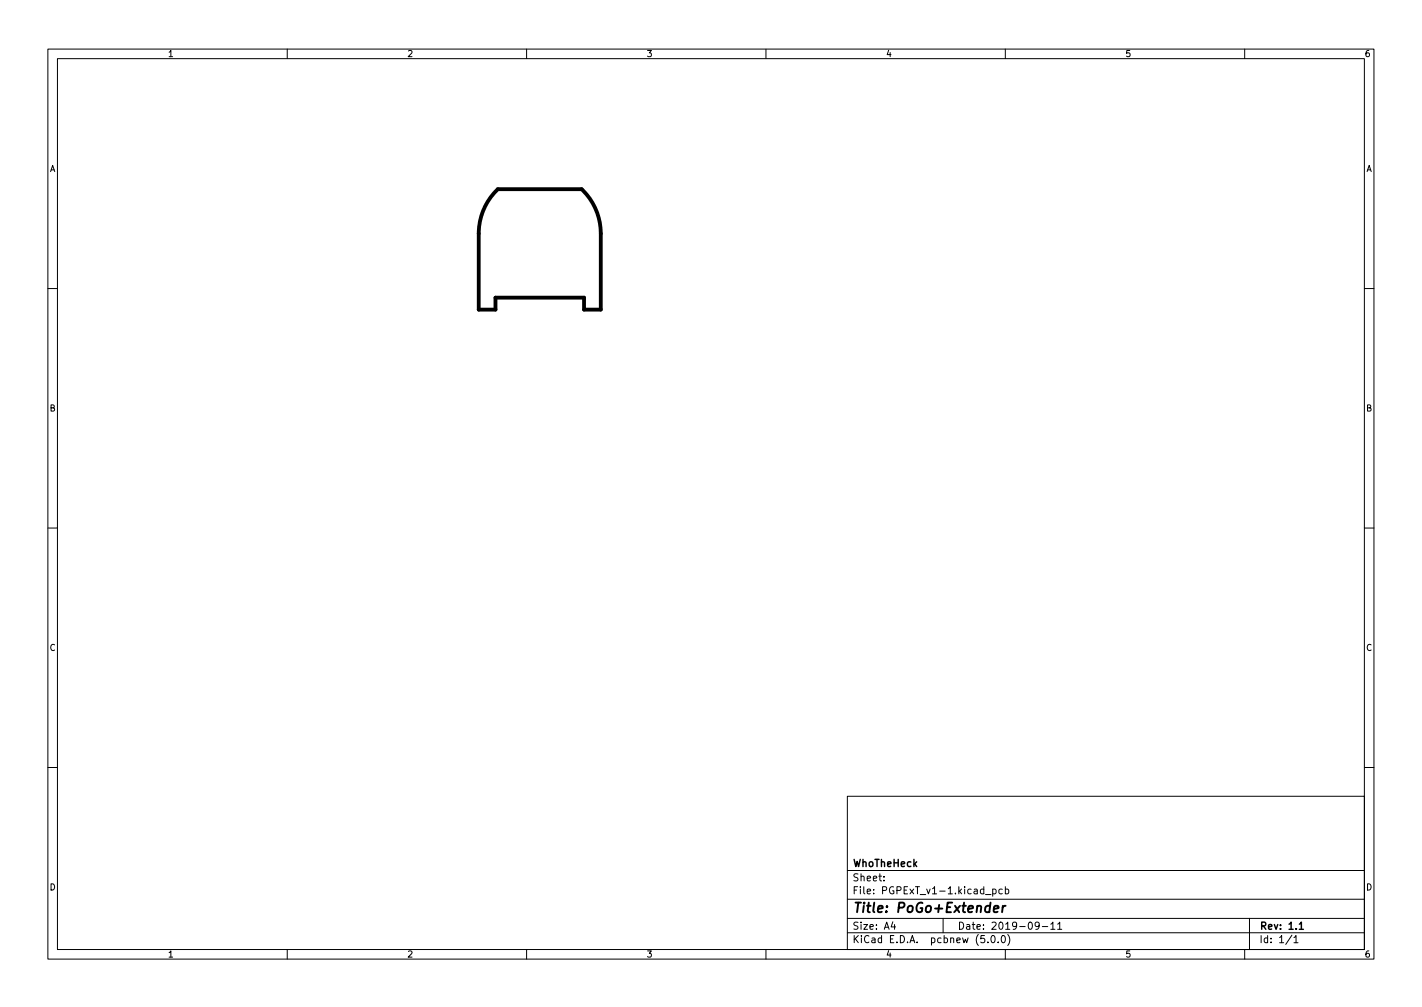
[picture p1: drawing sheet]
<svg xmlns="http://www.w3.org/2000/svg" width="297mm" height="210mm" viewBox="0 0 297 210" stroke-linecap="round" stroke-linejoin="round" font-family="sans-serif">
<defs><g id="words">
<text font-size="2.8" x="178" y="190.6">Title: PoGo+Extender</text>
<g font-size="2.1">
<text x="178" y="184">Sheet:</text>
<text x="178" y="181">WhoTheHeck</text>
<text x="178" y="186.7">File: PGPExT_v1-1.kicad_pcb</text>
<text x="178" y="196.9">KiCad E.D.A. pcbnew (5.0.0)</text>
<text x="178" y="194.1">Size: A4</text>
<text x="200" y="194.1">Date: 2019-09-11</text>
<text x="263" y="194.1">Rev: 1.1</text>
<text x="263" y="196.9">Id: 1/1</text>
</g>
<g font-size="1.8">
<text x="35" y="11.9">1</text>
<text x="85" y="11.9">2</text>
<text x="135" y="11.9">3</text>
<text x="185" y="11.9">4</text>
<text x="235" y="11.9">5</text>
<text x="285" y="11.9">6</text>
<text x="10.3" y="35.9">A</text>
<text x="285.3" y="35.9">A</text>
<text x="10.3" y="85.9">B</text>
<text x="285.3" y="85.9">B</text>
<text x="10.3" y="135.9">C</text>
<text x="285.3" y="135.9">C</text>
<text x="10.3" y="185.9">D</text>
<text x="285.3" y="185.9">D</text>
<text x="35" y="199.9">1</text>
<text x="85" y="199.9">2</text>
<text x="135" y="199.9">3</text>
<text x="185" y="199.9">4</text>
<text x="235" y="199.9">5</text>
<text x="285" y="199.9">6</text>
</g>
</g></defs>
<g fill="none" stroke="#000" stroke-width=".21">
<path d="M10 10.2h277v190.1h-277zM12 12.2h273v186.1h-273zM60 10.2v2M110 10.2v2M160 10.2v2M210 10.2v2M260 10.2v2M10 60.2h2M285 60.2h2M10 110.2h2M285 110.2h2M10 160.2h2"/>
<path d="M177 166.3h108v32h-108zM285 160.2h2M60 198.3v2M110 198.3v2M160 198.3v2M177 194.8h108M177 191.8h108M177 187.8h108M177 181.8h108M184.6 183.8v.1M184.6 183v.1M186.5 192.5l-.4 1h1"/>
<path d="M186.9 193v1M197 191.8v3M205.9 186.8h1.1M206.4 196.7v.1M207.2 195.4l.2-.1a.8 .8 0 0 1 .5 .8 .8 .8 0 0 1-.5 .7 1 1 0 0 1-.2-1.4zM207.4 185.7l.4-.1 .3 .3-.2 .7h-.5M207.4 185.6v1.5M208.5 196.7v.1M209.4 195.4l.1-.1a.8 .8 0 0 1 .5 .8 .8 .8 0 0 1-.5 .7 1 1 0 0 1-.1-1.4zM209.4 185.7l-.5-.1-.3 .3 .2 .7h.6M210 198.3v2M210 185.7l.4-.1 .3 .3-.1 .7h-.6"/>
<path d="M210 185.1v1.5M210.5 195.1a1.72 1.72 0 0 1 0 2.3M217.1 193.2l-.3 .3-.4-.1-.2-.2 .2-.6 .4-.1 .2 .2a.99 .99 0 0 1-.4 1.3h-.2M217.7 193.5h1.2M219.5 193l.4-.5v1.5M219.5 194h.9M220.9 193l.5-.5v1.5M220.9 194h.9M260 198.3v2M261 191.8v6.5M269.9 195.3l-1.3 1.9M270.3 195.8l.4-.5v1.5"/>
<path d="M270.3 196.8h.8"/>
</g>
<path d="M271.4 193l.4-.5v1.5M271.4 194h.9" fill="none" stroke="#000" stroke-width=".3"/>
<path d="M207.6 189.8l1-.2-.1-.4h-.7l-.3 1 .3 .3 .6-.1M209.5 189.1l-.2 1.4M210.1 189.1l-.4 .1-.3 .3" fill="none" stroke="#000" stroke-width=".4"/>
<path d="M104 39.5h17.5a12.8 12.8 0 0 1 4 9.3v15.8h-3.5v-2.5h-18.5v2.5h-3.5v-15.8a12.8 12.8 0 0 1 4-9.3z" fill="none" stroke="#000" stroke-width=".8"/>
<use href="#words"/>
</svg>
